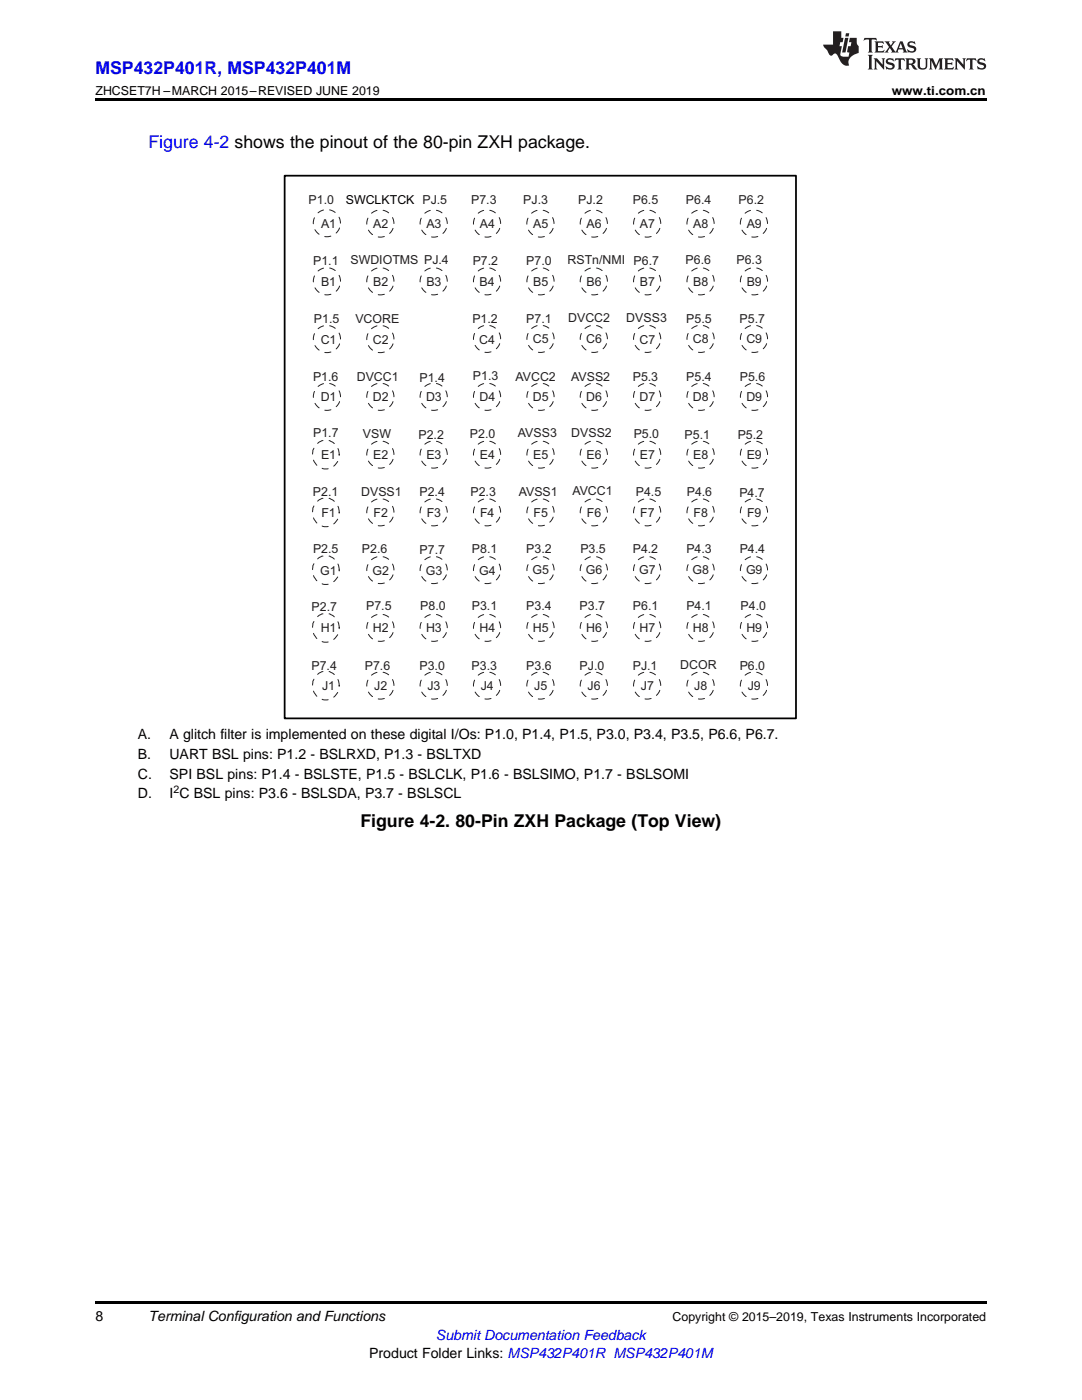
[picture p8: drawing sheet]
<svg xmlns="http://www.w3.org/2000/svg" width="216mm" height="279mm" viewBox="0 0 216 279" stroke-linecap="round" stroke-linejoin="round" font-family="sans-serif">
<defs><g id="words">
<g font-size="3.5" fill="#00f">
<text x="19" y="14.8">MSP432P401R, MSP432P401M</text>
<text x="29.6" y="29.6">Figure 4-2 shows the pinout of the 80-pin ZXH package.</text>
</g>
<text font-size="3.5" x="71.9" y="165">Figure 4-2. 80-Pin ZXH Package (Top View)</text>
<g font-size="2.8">
<text x="27.5" y="147.5">A.</text>
<text x="33.8" y="147.5">A glitch filter is implemented on these digital I/Os: P1.0, P1.4, P1.5, P3.0, P3.4, P3.5, P6.6, P6.7.</text>
<text x="27.5" y="151.4">B.</text>
<text x="27.5" y="155.4">C.</text>
<text x="33.8" y="151.4">UART BSL pins: P1.2 - BSLRXD, P1.3 - BSLTXD</text>
<text x="33.8" y="155.4">SPI BSL pins: P1.4 - BSLSTE, P1.5 - BSLCLK, P1.6 - BSLSIMO, P1.7 - BSLSOMI</text>
<text x="27.5" y="159.3">D.</text>
<text x="33.8" y="159.3">I C BSL pins: P3.6 - BSLSDA, P3.7 - BSLSCL</text>
<text x="19" y="263.6">8</text>
<text x="29.6" y="263.6">Terminal Configuration and Functions</text>
<text x="73.7" y="270.9">Product Folder Links: MSP432P401R MSP432P401M</text>
</g>
<text font-size="2.8" fill="#00f" x="87" y="267.4">Submit Documentation Feedback</text>
<g font-size="2.5">
<text x="19" y="19">ZHCSET7H –MARCH 2015–REVISED JUNE 2019</text>
<text x="177.9" y="19">www.ti.com.cn</text>
<text x="69" y="40.7">SWCLKTCK PJ.5</text>
<text x="134.2" y="263.6">Copyright © 2015–2019, Texas Instruments Incorporated</text>
</g>
<g font-size="2.5" fill="#231f20">
<text x="61.6" y="40.7">P1.0</text>
<text x="94" y="40.7">P7.3</text>
<text x="104.4" y="40.7">PJ.3</text>
<text x="115.4" y="40.7">PJ.2</text>
<text x="126.3" y="40.7">P6.5</text>
<text x="136.9" y="40.7">P6.4</text>
<text x="147.4" y="40.7">P6.2</text>
<text x="64.1" y="45.5">A1</text>
<text x="74.5" y="45.5">A2</text>
<text x="85.1" y="45.5">A3</text>
<text x="95.7" y="45.5">A4</text>
<text x="106.4" y="45.5">A5</text>
<text x="117" y="45.5">A6</text>
<text x="127.7" y="45.5">A7</text>
<text x="138.3" y="45.5">A8</text>
<text x="149" y="45.5">A9</text>
<text x="62.5" y="52.9">P1.1</text>
<text x="69.9" y="52.7">SWDIOTMS PJ.4</text>
<text x="94.3" y="52.9">P7.2</text>
<text x="105" y="52.9">P7.0</text>
<text x="113.2" y="52.8">RSTn/NMI P6.7</text>
<text x="136.8" y="52.8">P6.6</text>
<text x="147" y="52.8">P6.3</text>
<text x="64.1" y="57">B1</text>
<text x="74.5" y="57">B2</text>
<text x="85.1" y="57">B3</text>
<text x="95.7" y="57">B4</text>
<text x="106.4" y="57">B5</text>
<text x="117" y="57">B6</text>
<text x="127.7" y="57">B7</text>
<text x="138.3" y="57">B8</text>
<text x="149" y="57">B9</text>
<text x="62.6" y="64.4">P1.5</text>
<text x="70.9" y="64.4">VCORE</text>
<text x="94.3" y="64.4">P1.2</text>
<text x="105" y="64.4">P7.1</text>
<text x="113.4" y="64.3">DVCC2</text>
<text x="125" y="64.3">DVSS3</text>
<text x="136.9" y="64.4">P5.5</text>
<text x="147.6" y="64.4">P5.7</text>
<text x="64" y="68.6">C1</text>
<text x="74.4" y="68.6">C2</text>
<text x="95.6" y="68.6">C4</text>
<text x="106.3" y="68.5">C5</text>
<text x="117" y="68.5">C6</text>
<text x="127.6" y="68.6">C7</text>
<text x="138.3" y="68.5">C8</text>
<text x="148.9" y="68.5">C9</text>
<text x="62.5" y="76.1">P1.6</text>
<text x="71.2" y="76.1">DVCC1</text>
<text x="83.7" y="76.2">P1.4</text>
<text x="94.4" y="75.8">P1.3</text>
<text x="102.9" y="76.1">AVCC2</text>
<text x="114" y="76.1">AVSS2</text>
<text x="126.3" y="76.1">P5.3</text>
<text x="136.9" y="76.1">P5.4</text>
<text x="147.6" y="76.1">P5.6</text>
<text x="64" y="80.1">D1</text>
<text x="74.4" y="80.1">D2</text>
<text x="85" y="80.1">D3</text>
<text x="95.7" y="80.1">D4</text>
<text x="106.3" y="80.1">D5</text>
<text x="117" y="80.1">D6</text>
<text x="127.6" y="80.1">D7</text>
<text x="138.3" y="80.1">D8</text>
<text x="148.9" y="80.1">D9</text>
<text x="62.5" y="87.2">P1.7</text>
<text x="72.4" y="87.3">VSW</text>
<text x="83.5" y="87.6">P2.2</text>
<text x="93.8" y="87.3">P2.0</text>
<text x="103.4" y="87.2">AVSS3</text>
<text x="114" y="87.1">DVSS2</text>
<text x="126.5" y="87.5">P5.0</text>
<text x="136.6" y="87.6">P5.1</text>
<text x="147.2" y="87.6">P5.2</text>
<text x="64.1" y="91.6">E1</text>
<text x="74.5" y="91.6">E2</text>
<text x="85.1" y="91.6">E3</text>
<text x="95.7" y="91.6">E4</text>
<text x="106.4" y="91.6">E5</text>
<text x="117" y="91.6">E6</text>
<text x="127.7" y="91.6">E7</text>
<text x="138.3" y="91.6">E8</text>
<text x="149" y="91.6">E9</text>
<text x="62.5" y="98.9">P2.1</text>
<text x="72.1" y="98.9">DVSS1</text>
<text x="83.7" y="99">P2.4</text>
<text x="93.9" y="99.1">P2.3</text>
<text x="103.5" y="99">AVSS1</text>
<text x="114.2" y="98.9">AVCC1</text>
<text x="126.9" y="99">P4.5</text>
<text x="137" y="99">P4.6</text>
<text x="147.5" y="99.2">P4.7</text>
<text x="64.1" y="103.1">F1</text>
<text x="74.5" y="103.1">F2</text>
<text x="85.2" y="103.1">F3</text>
<text x="95.8" y="103.1">F4</text>
<text x="106.5" y="103.1">F5</text>
<text x="117.1" y="103.1">F6</text>
<text x="127.7" y="103.1">F7</text>
<text x="138.4" y="103.1">F8</text>
<text x="149.1" y="103.1">F9</text>
<text x="62.5" y="110.4">P2.5</text>
<text x="72.2" y="110.4">P2.6</text>
<text x="83.7" y="110.6">P7.7</text>
<text x="94.2" y="110.4">P8.1</text>
<text x="105" y="110.4">P3.2</text>
<text x="115.8" y="110.4">P3.5</text>
<text x="126.3" y="110.4">P4.2</text>
<text x="137" y="110.4">P4.3</text>
<text x="147.6" y="110.4">P4.4</text>
<text x="63.9" y="114.7">G1</text>
<text x="74.3" y="114.7">G2</text>
<text x="84.9" y="114.7">G3</text>
<text x="95.6" y="114.7">G4</text>
<text x="106.3" y="114.6">G5</text>
<text x="116.9" y="114.6">G6</text>
<text x="127.5" y="114.6">G7</text>
<text x="138.2" y="114.6">G8</text>
<text x="148.9" y="114.6">G9</text>
<text x="62.2" y="121.9">P2.7</text>
<text x="73.1" y="121.7">P7.5</text>
<text x="83.9" y="121.7">P8.0</text>
<text x="94.1" y="121.7">P3.1</text>
<text x="105" y="121.7">P3.4</text>
<text x="115.6" y="121.7">P3.7</text>
<text x="126.3" y="121.7">P6.1</text>
<text x="137" y="121.7">P4.1</text>
<text x="147.8" y="121.7">P4.0</text>
<text x="64" y="126.2">H1</text>
<text x="74.4" y="126.2">H2</text>
<text x="85" y="126.2">H3</text>
<text x="95.7" y="126.2">H4</text>
<text x="106.3" y="126.2">H5</text>
<text x="117" y="126.2">H6</text>
<text x="127.6" y="126.2">H7</text>
<text x="138.3" y="126.2">H8</text>
<text x="148.9" y="126.2">H9</text>
<text x="62.2" y="133.7">P7.4</text>
<text x="64.3" y="137.7">J1</text>
<text x="72.8" y="133.7">P7.6</text>
<text x="74.7" y="137.7">J2</text>
<text x="83.7" y="133.6">P3.0</text>
<text x="85.3" y="137.7">J3</text>
<text x="94.1" y="133.6">P3.3</text>
<text x="95.9" y="137.7">J4</text>
<text x="105" y="133.6">P3.6</text>
<text x="106.6" y="137.7">J5</text>
<text x="115.7" y="133.6">PJ.0</text>
<text x="117.2" y="137.7">J6</text>
<text x="126.3" y="133.6">PJ.1</text>
<text x="127.9" y="137.7">J7</text>
<text x="135.7" y="133.5">DCOR</text>
<text x="138.5" y="137.7">J8</text>
<text x="147.6" y="133.6">P6.0</text>
<text x="149.2" y="137.7">J9</text>
</g>
<text font-size="2.1" x="34.6" y="158.2">2</text>
</g></defs>
<path d="M19 19.5h177.8v.5h-177.8zM19 259.7h177.8v.5h-177.8z" fill="#000"/>
<path d="M56.8 35.1h102v108.3h-102z" fill="none" stroke="#000" stroke-width=".35"/>
<g fill="none" stroke="#231f20" stroke-width=".2" stroke-dasharray="1.2 1.2">
<path d="M63.1 88.7a2.64 2.64 0 0 1 2.9-.6 2.64 2.64 0 0 1 1.7 2.3 2.7 2.7 0 0 1-2.8 3.2 2.7 2.7 0 0 1-2.5-3.4v-.3zM63.1 100.2a2.64 2.64 0 0 1 2.9-.6 2.64 2.64 0 0 1 1.7 2.3 2.7 2.7 0 0 1-2.8 3.2 2.7 2.7 0 0 1-2.5-3.4v-.3zM63.1 111.7a2.64 2.64 0 0 1 2.9-.6 2.64 2.64 0 0 1 1.7 2.4 2.7 2.7 0 0 1-2.8 3.1 2.7 2.7 0 0 1-2.5-3.4v-.3zM63.1 134.8a2.64 2.64 0 0 1 2.9-.6 2.64 2.64 0 0 1 1.7 2.3 2.7 2.7 0 0 1-2.8 3.2 2.7 2.7 0 0 1-2.5-3.4v-.3zM63.1 123.3a2.64 2.64 0 0 1 2.9-.7 2.64 2.64 0 0 1 1.7 2.4 2.7 2.7 0 0 1-2.8 3.2 2.7 2.7 0 0 1-2.5-3.5v-.3z"/>
<circle cx="65.2" cy="44.5" r="2.71"/>
<circle cx="65.2" cy="56.1" r="2.71"/>
<circle cx="75.9" cy="44.6" r="2.71"/>
<circle cx="75.9" cy="56.1" r="2.71"/>
<circle cx="86.5" cy="44.6" r="2.71"/>
<circle cx="86.5" cy="56.1" r="2.71"/>
<circle cx="97.2" cy="44.6" r="2.71"/>
<circle cx="97.2" cy="56.1" r="2.71"/>
<circle cx="107.8" cy="44.6" r="2.71"/>
<circle cx="107.8" cy="56.1" r="2.71"/>
<circle cx="118.5" cy="44.6" r="2.71"/>
<circle cx="118.5" cy="56.1" r="2.71"/>
<circle cx="129.1" cy="56.1" r="2.71"/>
<circle cx="129.1" cy="44.6" r="2.71"/>
<circle cx="139.8" cy="44.6" r="2.71"/>
<circle cx="139.8" cy="56.1" r="2.71"/>
<circle cx="150.4" cy="44.6" r="2.71"/>
<circle cx="150.4" cy="56.1" r="2.71"/>
<circle cx="65.2" cy="67.7" r="2.71"/>
<circle cx="65.2" cy="79.2" r="2.71"/>
<circle cx="75.9" cy="67.7" r="2.71"/>
<circle cx="75.9" cy="79.2" r="2.71"/>
<circle cx="86.5" cy="79.2" r="2.71"/>
<circle cx="97.2" cy="67.6" r="2.71"/>
<circle cx="97.2" cy="79.2" r="2.71"/>
<circle cx="107.8" cy="67.6" r="2.71"/>
<circle cx="107.8" cy="79.2" r="2.71"/>
<circle cx="118.5" cy="67.6" r="2.71"/>
<circle cx="118.5" cy="79.2" r="2.71"/>
<circle cx="129.1" cy="67.6" r="2.71"/>
<circle cx="129.1" cy="79.2" r="2.71"/>
<circle cx="139.8" cy="67.6" r="2.71"/>
<circle cx="139.8" cy="79.2" r="2.71"/>
<circle cx="150.4" cy="67.6" r="2.71"/>
<circle cx="150.4" cy="79.2" r="2.71"/>
<circle cx="75.9" cy="90.7" r="2.71"/>
<circle cx="86.5" cy="90.7" r="2.71"/>
<circle cx="97.2" cy="90.7" r="2.71"/>
<circle cx="107.8" cy="90.7" r="2.71"/>
<circle cx="118.5" cy="90.7" r="2.71"/>
<circle cx="129.1" cy="90.7" r="2.71"/>
<circle cx="139.8" cy="90.7" r="2.71"/>
<circle cx="150.4" cy="90.7" r="2.71"/>
<circle cx="75.9" cy="113.8" r="2.71"/>
<circle cx="75.9" cy="102.2" r="2.71"/>
<circle cx="86.5" cy="113.8" r="2.71"/>
<circle cx="86.5" cy="102.2" r="2.71"/>
<circle cx="97.2" cy="113.8" r="2.71"/>
<circle cx="97.2" cy="102.2" r="2.71"/>
<circle cx="107.8" cy="113.8" r="2.71"/>
<circle cx="107.8" cy="102.2" r="2.71"/>
<circle cx="118.5" cy="113.8" r="2.71"/>
<circle cx="118.5" cy="102.2" r="2.71"/>
<circle cx="129.1" cy="113.8" r="2.71"/>
<circle cx="129.1" cy="102.2" r="2.71"/>
<circle cx="139.8" cy="113.8" r="2.71"/>
<circle cx="139.8" cy="102.2" r="2.71"/>
<circle cx="150.4" cy="113.8" r="2.71"/>
<circle cx="150.4" cy="102.2" r="2.71"/>
<circle cx="75.9" cy="125.3" r="2.71"/>
<circle cx="75.9" cy="136.8" r="2.71"/>
<circle cx="86.5" cy="125.3" r="2.71"/>
<circle cx="86.5" cy="136.8" r="2.71"/>
<circle cx="97.2" cy="125.3" r="2.71"/>
<circle cx="97.2" cy="136.8" r="2.71"/>
<circle cx="107.8" cy="136.8" r="2.71"/>
<circle cx="107.8" cy="125.3" r="2.71"/>
<circle cx="118.5" cy="136.8" r="2.71"/>
<circle cx="118.5" cy="125.3" r="2.71"/>
<circle cx="129.1" cy="125.3" r="2.71"/>
<circle cx="129.1" cy="136.8" r="2.71"/>
<circle cx="139.8" cy="136.8" r="2.71"/>
<circle cx="139.8" cy="125.3" r="2.71"/>
<circle cx="150.4" cy="136.8" r="2.71"/>
<circle cx="150.4" cy="125.3" r="2.71"/>
</g>
<g fill="#231f20">
<path d="M172.5 7.6l-.1 .5 .4-.2h.6v.1v2.1l-.2 .4h.9l-.2-.4v-2.1l.1-.1h.5l.5 .2-.2-.5zM174.5 8.3l.2 .3v1.5l-.2 .4h1.8l.2-.6a1.04 1.04 0 0 1-1.3 .2v-.7h.6l.3 .2v-.6l-.3 .2h-.6v-.6l.8-.1 .4 .3-.2-.5zM176.5 8.3l.9 1.1-.9 1.1h.8l-.2-.2 .4-.7 .5 .7-.2 .2h1.5l-.2-.2 .2-.4h.9l.1 .4-.2 .2h1l-.3-.3-.7-1.9h-.5l-.9 2-.8-1 .9-1h-.8l.1 .3-.4 .5-.3-.6 .1-.2zM179.7 8.6l.4 1h-.7zM181.3 8.4a.63 .63 0 0 0-.2 .7 .63 .63 0 0 0 .6 .4l.6 .2 .1 .2a.75 .75 0 0 1-.7 .4 .75 .75 0 0 1-.6-.5l.1 .7 .1-.1a1.11 1.11 0 0 0 1.5-.6 1.13 1.13 0 0 0-1.2-.8l-.1-.4a1.04 1.04 0 0 1 1.2 .2l-.2-.5-.2 .1-.4-.2zM173.2 10.9l.2 .4v2.2l-.2 .4h1l-.3-.4v-2.2l.3-.4zM174.3 11.6l.3 .4v1.5l-.3 .4h.8l-.2-.4v-1.3l1.5 1.7v-1.9l.2-.4h-.7l.2 .4v.9l-1.1-1.3zM177 11.8a.62 .62 0 0 0-.2 .7 .62 .62 0 0 0 .6 .4l.6 .1 .1 .3a.76 .76 0 0 1-.7 .3 .76 .76 0 0 1-.7-.4l.2 .7 .1-.1a1.11 1.11 0 0 0 1.5-.6 1.13 1.13 0 0 0-1.2-.8l-.1-.4a1.04 1.04 0 0 1 1.2 .2l-.2-.6-.2 .1-.5-.1zM178.7 11.6l-.2 .6a.61 .61 0 0 1 .8-.3v1.6l-.2 .4h.9l-.2-.4v-1.6a.63 .63 0 0 1 .7 .3l-.1-.6zM180.6 11.6l.3 .4v1.5l-.3 .4h1l-.2-.2-.1-.8 .6 .2a.76 .76 0 0 0 1.2 .7l-1-1a.58 .58 0 0 0 .6-.5 .58 .58 0 0 0-.5-.6zM181.4 11.9h.1a.45 .45 0 0 1 .5 .1 .45 .45 0 0 1 .1 .5l-.8 .2zM182.9 11.6l.2 .2a2.17 2.17 0 0 0 .3 1.9 .99 .99 0 0 0 1.6-.6v-1.1l.2-.4h-.7l.2 .2a1.92 1.92 0 0 1-.2 1.8 .6 .6 0 0 1-.9-.5v-1.1l.2-.4zM185.4 11.6l.2 .4v1.5l-.2 .4h.7l-.2-.4v-1.4l.8 1.8 .8-1.8v1.4l-.2 .4h.9l-.2-.4v-1.5l.2-.4h-.8l-.6 1.5-.6-1.5zM188.4 11.6l.2 .4v1.5l-.2 .4h1.8l.1-.6a1.04 1.04 0 0 1-1.2 .1v-.6h.5l.4 .2v-.6l-.4 .2h-.5v-.7h.8l.3 .3-.1-.6zM190.5 11.6l.2 .4v1.5l-.2 .4h.7l-.2-.4v-1.3l1.5 1.7v-1.9l.2-.4h-.7l.2 .4v.9l-1.1-1.3zM192.9 11.6l-.1 .6a.61 .61 0 0 1 .7-.3l.1 1.6-.3 .4h1l-.3-.4 .1-1.6a.63 .63 0 0 1 .7 .3l-.1-.6zM195.2 11.8a.62 .62 0 0 0-.2 .7 .62 .62 0 0 0 .6 .4l.6 .1 .1 .3a.76 .76 0 0 1-.7 .3 .76 .76 0 0 1-.6-.4l.1 .7 .1-.1a1.11 1.11 0 0 0 1.6-.6 1.13 1.13 0 0 0-1.3-.8l-.1-.4a1.04 1.04 0 0 1 1.2 .2l-.1-.6-.2 .1-.5-.1z"/>
<path d="M166.2 6.3v2.6h-1.9v.4l.8 .9a.91 .91 0 0 0 1 .8 .56 .56 0 0 1 .5-.3 .56 .56 0 0 1 .5 .3l.4 .8a1.53 1.53 0 0 0 1.9 1.2 1.54 1.54 0 0 1 1-2.1l.9-.3v-1.4a1.52 1.52 0 0 1-.4-1.6h-1.3l-.2 .8h.5l-.2 .8h-.5l-.1 1v.2l.4 .1-.2 .8a1.93 1.93 0 0 1-1.6-.3l.3-1.8h-.5l.2-.8h.4l.2-.8h-.4v-1.3zM168.6 7.6l-.6 2.9h.7l.6-2.9zM168.8 6.6l-.1 .7h.6l.2-.7z"/>
</g>
<use href="#words"/>
</svg>
